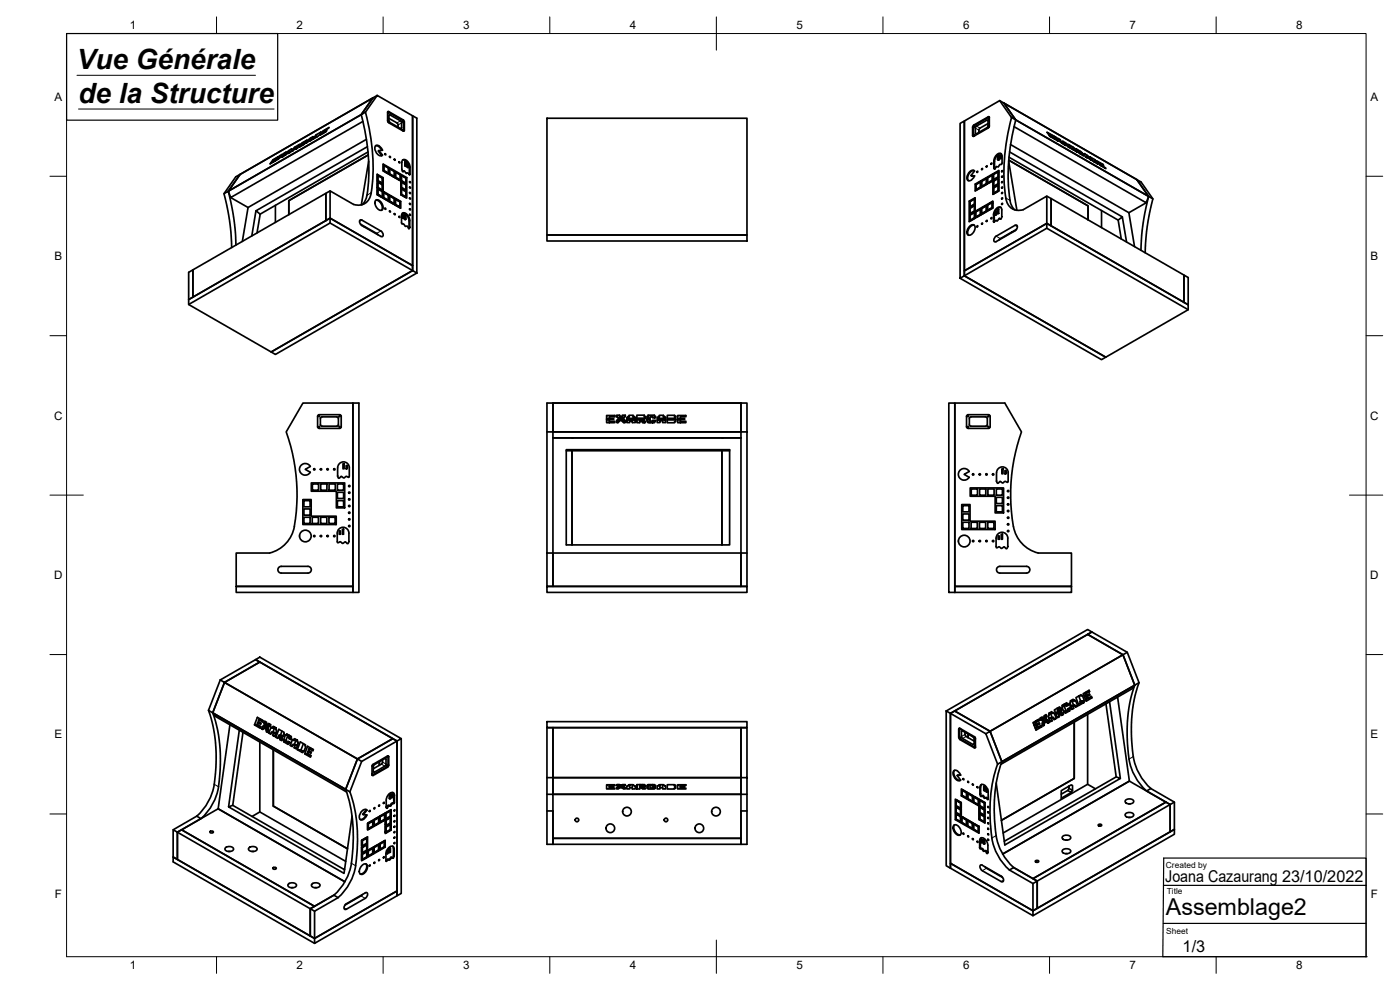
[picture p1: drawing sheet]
<svg xmlns="http://www.w3.org/2000/svg" width="420mm" height="297mm" viewBox="0 0 420 297" stroke-linecap="round" stroke-linejoin="round" font-family="sans-serif">
<defs><g id="words">
<g font-size="8.4">
<text x="23.1" y="20.8">Vue Générale</text>
<text x="23.6" y="30.9">de la Structure</text>
</g>
<text font-size="7" x="349.9" y="274.7">Assemblage2</text>
<g font-size="4.9">
<text x="349.7" y="264.6">Joana Cazaurang 23/10/2022</text>
<text x="354.9" y="285.6">1/3</text>
</g>
<g font-size="3.5">
<text x="39" y="8.8">1</text>
<text x="89" y="8.8">2</text>
<text x="139" y="8.8">3</text>
<text x="189" y="8.8">4</text>
<text x="239" y="8.8">5</text>
<text x="289" y="8.8">6</text>
<text x="339" y="8.8">7</text>
<text x="389" y="8.8">8</text>
<text x="16.3" y="30.2">A</text>
<text x="411.3" y="30.2">A</text>
<text x="16.3" y="78">B</text>
<text x="411.3" y="78">B</text>
<text x="16.2" y="125.9">C</text>
<text x="411.2" y="125.9">C</text>
<text x="16.2" y="173.7">D</text>
<text x="411.2" y="173.7">D</text>
<text x="16.3" y="221.6">E</text>
<text x="411.3" y="221.6">E</text>
<text x="16.4" y="269.4">F</text>
<text x="411.4" y="269.4">F</text>
<text x="39" y="290.8">1</text>
<text x="89" y="290.8">2</text>
<text x="139" y="290.8">3</text>
<text x="189" y="290.8">4</text>
<text x="239" y="290.8">5</text>
<text x="289" y="290.8">6</text>
<text x="339" y="290.8">7</text>
<text x="389" y="290.8">8</text>
</g>
<g font-size="2.5">
<text x="349.9" y="260.3">Created by</text>
<text x="350.2" y="268.3">Title</text>
<text x="350" y="280.1">Sheet</text>
</g>
</g></defs>
<!-- layer: Visible -->
<g fill="none" stroke="#000" stroke-width=".51">
<path d="M96.2 39.8l.3-.1a5.6 5.6 0 0 1-2.6 2.1l.9-1.3M96.3 39.9l.1-.3-1.6 .9 .4 .5M97 39.3l-.9 1.2 1.9-1.2-1.1 .8M97.2 39.4l1.5-1.1-1.7 1 .2 .2 .9-.6-1.3 1M108.9 36.4l-39.7 22.9-.7-1.9 39.9-23a59.3 59.3 0 0 1 1.7 24.2M109.7 33.7l3.5-5.1 10.6 6.1v45M109.7 33.7a57.2 57.2 0 0 1 1.5 25 3.8 3.8 0 0 1-5 2.6l-7.1-4v8.2l24.7 14.2M113.2 28.6l-1.3 .8-3.5 5 1.3-.7M116.3 36.2l.4 .6 4.5 2.6 .1-.3v-2.5M116.3 33.7l.4-.2 4.3 2.5 .3 .6M116.3 33.7v2.5M116.3 33.6l4.7 2.6 .1 .5v2.7"/>
<path d="M116.4 36.5l.1 .1M116.4 33.9l.1 .2zM116.7 35.5l2.4 1.4 .4 .6M117.1 36.8l3.1 1.7 .3-.2M117.1 34.5l3.1 1.8 .3 .6M117.1 34.5l-.4 .2v1.5l.4 .6M119.5 37.5v.6M120.5 36.9v1.5M120.7 38.9l.1 .2zM120.7 36.4l.1 .2zM164.1 35.5h60.1v35h-60.1zM288.1 37l1.3-.7v46.4l-1.3 .8z"/>
<path d="M291.9 38.1v2.6M292.5 38l-.1 .2zM294.1 38.5l-.3 .3v.9M296.2 36l.3 .2-.1 2-3.3 1.9h-.3l.1-2.1 3.3-1.9M296.5 37.1l-2.4 1.3M296.8 35.5l-.1 .2zM296.9 38l-.1 .2M296.9 35.2v2.6M296.9 35.1l-4.6 2.7-.2 .5v2.6M296.9 37.8l-.3 .6-4.3 2.5-.4-.2M296.9 35.2l-.3-.1-4.3 2.4-.4 .6M300 30.2l-10.6 6.1v45l24.8-14.3v-8.1l-7.1 4a3.9 3.9 0 0 1-5.3-3.5"/>
<path d="M300 30.2l1.3 .7 3.5 5.1-1.2-.8zM301.3 30.9l39.9 23 3.5 5-39.9-22.9zM303.6 35.2a59.7 59.7 0 0 0-1.7 24.2M304.3 38l39.7 22.8 .7-1.9-39.9-22.9a57 57 0 0 0-1.4 25.2l1.1 1.7M67.2 58.1l1.3-.7a67.6 67.6 0 0 1 2.3 16.1M68.5 57.4l3.6-5.1-1.3 .8-3.6 5a65.9 65.9 0 0 1 2.3 16.2M69.2 59.3l5.2 3M72.1 52.3l39.8-22.9-3.5 5-39.9 23zM81.9 47.9l-.9 1.3 2-1.3-1.1 .8M82.1 48.1l1.6-1.2-1.8 1 .2 .3M82.2 48.2l.8-.6-1.2 1M83.7 47.4l-.1 .3"/>
<path d="M83.8 47.3l-.1 .2M84 47.1l-.2 .2 .1 .1M84.1 46.7l-.2 .3 .2-.1M84.2 46.8l-.1 .4M84.5 46.9l-.2 .2 .4-.1M84.5 47l-1.3 .9 .3-.4M84.6 46.5l.1-.2-.6 .4 .2 .3h-.3l.1-.2M84.6 46.9l-.1 .2 .3-.1M84.7 46.5l.2 .4-.3-.4 .2-.1-.2 .2M84.8 46.4l-.1 .1 .3 .4M85 46.6l.2-.1-.3 .1 .2 .2M85.1 46.2l-.3 .2 .2 .1"/>
<path d="M85.1 46.7l.2-.2-.7 .6 .1-.2M85.3 46l-.1 .3M85.4 46.1l-.1-.1 .6-.4-1 1M86.2 45.7l-.2 .1 .2 .2M86.3 45.5l.1 .4M86.5 45.4l-.2 .1 .2 .3M86.7 45.2l-.2 .2 .4 .4-.2-.1-.5 .3-.9 .7 .7-.9M87.4 44.9l.1-.2-.8 .5 .4 .5M87.5 44.9l.2-.2-.3 .2 .1 .2M87.6 45l.2-.2-.7 .9-.6 .3 .2-.3M88.4 44.2l-.9 1.3 1.1-.9M88.5 44.6l-.1 .1h.3"/>
<path d="M88.6 44.6l-.1 .2 .4-.1M89.2 44.4l.1-.2-.3 .2 .2 .1M89.8 43.5l.1-.2-1.5 .9 .4 .4-.1 .2 .7-.6-.1 .2M89.9 43.6l.1-.2-1 1M90.4 43.2l-.7 .9 .3-.1M90.6 43l-.2 .2 .2 .2M90.9 43l-.2-.2v.4M91 43.3l-.6 .3 .1 .2M91.1 43.2v.2M91.2 43.3l-.1-.1 .6-.4-1.9 1.3 .2-.2M91.5 42.6l-.6 .3-.5 .7M91.9 42.3l.2-.3-1.4 .8"/>
<path d="M92 42.3l.2-.2-.8 .6 .1-.1M92.4 42.1l-.6 .9 1.4-1 .1 .1M92.6 42l-.2 .1 .2 .2M92.7 41.8l.1 .4M93 41.7l-.3 .1 .3 .3M93.1 41.5l-.1 .2 .3 .4M93.8 41.2l.2-.2-.9 .5 .4 .5M94 41.2l.1-.2-.3 .2 .2 .2M94 41.3l.2-.2-.6 .9-.7 .3 .3-.3M99.1 57.3l-1.3 .7v8.2l1.3-.7-42.5 24.4v1.5l24.8 14.2 42.4-24.4v-1.5M110 41.8l-35.6 20.5-1.7 10.1M110.1 58.5l-.5 1.7-.9 1.2"/>
<path d="M110.3 44l-33.5 19.3 1.3 .9-1 5.7M110.4 45.6l-32.3 18.6M110.5 46.5l-23.8 13.7v4.2M110.6 48.4l-2.2 13.1M112.7 43.7a1.86 1.86 0 0 1 1.8 1.4M113.2 52.5l1.6 .9M113.2 54.3l.2-.1 1.3 .8-.2 .1zM113.2 58.4l.2-.1 1.3 .7-.2 .2zM113.2 54.8l.2-.1v1.5l-.2 .2zM113.4 54.2v-1.5l-.2 .1v1.5M113.4 52.7l1.3 .7v1.6M113.4 58.3v-1.5l-.2 .1v1.5"/>
<path d="M113.4 56.8l1.3 .7v1.5M113.4 54.7l1.3 .8v1.5l-.2 .1-1.3-.7M113.4 56.2l1.3 .8M113.5 45.3l.2-.1 1.1 1.3-.2 .1zM113.7 45.2l1.1-.1-.8-1.1a.87 .87 0 0 0-1.2-.3 .87 .87 0 0 0-.3 1.2l.6 1.1a1.17 1.17 0 0 0 1.7 .5M114.6 46.6l-.1 .1M114.8 57.5l.2-.1 5.3 3-.2 .2zM115 59.4v-1.5l.2-.1 1.3 .7v1.6l-.2 .1-1.3-.8 .2-.1 1.3 .8M115 57.4v-4.1l-.2 .1v4.1M115 53.3l-1.8-1v6.1l7.1 4.1v-2.1M115 49.5l6.9 3.9 .2-.1M115 49.2l7.1 4.1v6.1l-1.8-1v-4.1l-5.3-3z"/>
<path d="M115 51.3l.2-.2 1.3 .8-.2 .1zM115.2 57.8v1.5M115.2 51.1v-1.5l-.2 .1v1.6M115.2 49.6l1.3 .8v1.5M115.5 46.1l.2 .4zM116.8 52.3l.2-.1 1.3 .7-.2 .2zM116.9 46.9l.2 .4zM117 58.8v1.5M117 52.2v-1.6l-.2 .2v1.5M117 50.6l1.3 .8v1.5M118.4 47.7l.2 .4zM118.6 53.3v-1.5l.2-.1 1.3 .7v1.5l-.2 .2-1.3-.8 .2-.1 1.3 .7"/>
<path d="M118.7 59.8l1.4 .8v1.5l-.3 .1-1.3-.7 .2-.2 1.4 .8M118.8 51.7v1.5M119.8 48.5l.2 .4zM120.3 54.3v-1.5l.2-.1 1.3 .7v1.6l-.2 .1-1.3-.8 .2-.1 1.3 .8M120.3 54.8l.2-.1v1.5l-.2 .2zM120.3 56.9l.2-.1v1.5l-.2 .1zM120.5 54.7l1.3 .8v1.5l-.2 .1-1.3-.7M120.5 56.8l1.3 .7v1.5l-.2 .2-1.3-.8M120.5 52.7v1.5M120.5 56.2l1.3 .8M120.5 58.3l1.3 .7M120.6 50.8h.1"/>
<path d="M120.6 48.7l.2 2.7 .1 .1 .4-.2 .6 .7 .5-.1 .5 .5 .2-.2-.2 .2M120.6 48.7a.75 .75 0 0 1 .4-.8 .75 .75 0 0 1 .8 .1l.8 .7a4.5 4.5 0 0 1 .5 3.5M120.9 48a2.22 2.22 0 0 1 1.9 2.3l.1 2M121.2 51.3l-.3 .2M121.5 49.8h.5zM121.7 49.6v-1.2l-.2 .1v1.3M121.7 48.4l.3 .2v1.2M121.9 53.4v5.9M122.2 52h-.2M122.2 50.2v-.9l.2-.1 .2 .2v.8h-.4h.4M122.4 49.2v.8M123 57.7l.2 .4z"/>
<path d="M123 56.1l.2 .4zM123 54.5l.2 .3zM123 59.4l.2 .3zM291.4 52.7l1.1-1.4a1.31 1.31 0 0 0-2 .9l-.3 .8a.87 .87 0 0 0 .3 1.2 .87 .87 0 0 0 1.2-.3l.8-1.1-1.1-.1 1 .2M292.4 51.2a2.14 2.14 0 0 0-1.7 3M292.4 59.7v1.5M292.5 40.5l-.1 .2zM292.7 59.6l-1.6 .9-.2-.1 1.8-1.1v4.1M292.7 55.2v2.1l5.3-3.1 .2 .1v3.9M292.9 55.4v1.8M292.9 56.9l1.3-.8 .2 .1-1.3 .8zM293.3 51.4l.1 .2-.2 .1z"/>
<path d="M294.2 54.6v1.5M294.4 56.2v-1.5l-.2-.1-1.3 .8v1.5M294.7 55.9l1.3-.8 .2 .1-1.3 .8zM294.7 50.6l.1 .2-.2 .1zM296 53.6v1.5M296.1 49.8l.1 .2-.2 .1zM296.2 55.2v-1.5l-.2-.1-1.3 .7v1.6M297.6 48.9l.1 .3-.3 .1zM297.8 52.6v1.5l.2 .1v-1.5l-.2-.1-1.4 .7v1.5M297.8 54.1l-1.4 .7 .3 .2 1.3-.8M298.3 50.3l.2 .2M298.5 50.5v.2"/>
<path d="M299.1 46.5a.9 .9 0 0 1 1.6 0v2.7l-.6 .1-.5 .8-.6-.1-.2 .3a.29 .29 0 0 1-.3 .5 .29 .29 0 0 1-.2-.5 4.5 4.5 0 0 1 .5-3.5zM299.4 47.9h.4zM299.5 51.5v1.6l.2 .1v-1.5l-.2-.2-1.3 .8v1.5M299.5 53.1l-1.3 .7 .2 .2 1.3-.8M299.5 55.7v1.5l.2 .1v-1.5l-.2-.1-1.3 .7v1.5l.2 .1 1.3-.7M299.5 53.6v1.5l.2 .2v-1.6l-.2-.1-1.3 .8v1.5l.2 .1 1.3-.7M299.5 57.2l-1.3 .7M299.5 55.1l-1.3 .8M299.6 46.6v1.2M299.7 51.4l-6.8 4-.2-.2 7-4v6.1l-1.7 1v-4.1M299.8 47.9v-1.2l-.2-.1-.2 .1v1.2M300.3 46.6v.8l.2 .1v-.8l-.2-.1-.2 .1v.8"/>
<path d="M300.3 47.4l-.2 .1h.4M300.5 46.1a2.22 2.22 0 0 0-2 2.3v2.1M300.7 56.1l.1 .2-.2 .2zM300.7 51.2l.1 .2-.2 .1zM300.7 54.5l.1 .2-.2 .1zM300.7 59.4l.1 .2-.2 .1zM300.7 52.8l.1 .3-.2 .1zM300.7 57.7l.1 .3-.2 .1zM302.7 48.3l2.5 14.8M302.7 48.1l23.8 13.7v4.2M302.8 47.2l32.8 18.8 1.2-.9 1.3 7.5M303 45.6l33.8 19.5"/>
<path d="M303.3 43.4l35.5 20.4M314.2 58.9l1.2 .7v8.2l-1.2-.8-24.8 14.3v1.4l42.5 24.5 24.7-14.3v-1.5M314.7 40.4l.2-.2 .2 .3M314.9 40.2l1.2 .7-.2-.1M314.9 40.7l.2-.2 .9 .5M315.1 40.9l.2-.2 .2 .3M315.3 40.7l.9 .5-.2-.1M315.4 41.1l1.3 .6M315.4 59.6l39.9 22.9v8.2l-39.9-22.9zM316 40.6l-1.8-.9 .9 1.2 1.7 1-.2-.1M316.8 41.3l.1-.1 .2 .2M316.9 41.2l-.6-.4 .8 .7 .1 .3-.1 .2"/>
<path d="M317 41.5h.3M317.1 41.8l-.2-.1 .6 .6-.1-.1M317.2 41.7l.1-.2 .2 .2-.4 .3M317.2 41.8l-.2-.2 .1 .3M317.5 42.1l.1 .2zM317.5 42.1l.3 .1-.2-.1M317.6 42l1.4 1.2-.3-.4-.1 .1M317.6 41.7l-.2-.1 .1 .1-.3 .4M317.8 42.2l.1-.2 .2 .3M318 42.1l.1-.2 .2 .3-.3-.1M318.1 42.4h.3M318.1 42l.1 .2-.3-.2"/>
<path d="M318.1 41.9l-.6-.4 .1 .2-.3 .5M318.3 42.6l.1-.2 .1 .2M318.4 42.7l.3 .1M318.9 42.7v-.3l.9 .4M318.9 42.6l-.2-.2 .7 1 .6 .3-.3-.3-.1 .1M319.1 42.6l-.3-.2 .1 .3M319.7 43.4l1.5 1-.7-.9-.2 .2M319.9 43.1l-.1-.3-.4 .6M320.2 43.2l-.3-.1-.3 .4M320.3 43.4l-.1-.2-.2 .3M320.5 43.5l-.2-.1-.2 .2M321.7 44.4l1.6 1.2-.3-.1"/>
<path d="M322.2 44.2l-1.6-.9 .9 1.3 .6 .3-.4-.5-.1 .2M322.3 44.4l-.1-.2-.3 .4M322.4 44.8l.3 .2-.2-.1M322.5 45l.3 .1M322.5 44.9l-.2 .1M322.6 44.6l-.3-.2-.2 .3M322.6 44.8l.1 .1M322.7 45.3h.2M322.7 44.9l-.1-.3-.3 .3M322.8 45.4h.3M323 45v-.3l1.3 .8M323.1 44.9l-.2-.2a5.2 5.2 0 0 0 2.3 2.1l-.2-.2"/>
<path d="M323.4 45.4l.2-.2 .5 .7M323.6 45.2l1.3 .8-.3-.1M324 46l.7 .3M324.2 45.6l.1-.1 .2 .1M324.4 45.7l.3 .1M324.5 46.4v-.3l.7 .4M325.1 46.6l.2 .1zM325.4 46.4v-.3l.8 .5M325.4 46.3l-.3-.1 .7 .9 .6 .3-.2-.3-.2 .1 .4-.4 .2 .1-.2 .3M325.5 46.3l-.2-.2v.3M326.2 47.1l1.4 1-.6-.9-.3 .2M326.4 46.8l-.2-.2-.4 .5"/>
<path d="M326.6 46.9l.1 .2M327 47.2l-.3-.1-.1 .2M328.2 48.5l.4-.6 .1 .2-.3 .5M328.6 48.7l.4-.5 .6 .9-.2-.1M328.6 47.9l-1.6-.9 1 1.3 1.5 .9-.2-.1M328.7 48.1l.3 .1M329.8 49.1l.2-.2 .2 .3M330 48.9l1.2 .7-.2-.3M330 49.4l.2-.2 .9 .5M330.2 49.6l.1-.2 .2 .3M330.3 49.4l1 .5-.3-.1M330.5 49.8l1.2 .5"/>
<path d="M330.9 49.4l-1.6-1.1 .8 1.3 1.8 1-.3-.2M344.7 58.9a66.3 66.3 0 0 0-2.3 16.2M346 59.7l-1.3-.8-3.5-5 1.3 .7 3.5 5.1a65.9 65.9 0 0 0-2.3 16.1M76.8 63.3l-1.2 7.5M82.7 61.6v5.1M99.1 66.9l24.7 14.3v-46.5l1.3 .8v46.4M108.2 67.3l5.3 3.1M109.5 68l-.1 .1M112.7 60.1a1.5 1.5 0 0 1 2 1.2 1.05 1.05 0 0 1 .3 1.1 1.05 1.05 0 0 1-.9 .7 2.28 2.28 0 0 1-1.4-3zM112.8 60.1a2.14 2.14 0 0 1 1.7 3M114.3 69.3l.6 .9-.1 .8-.5-.1-5.7-3.2-.6-.9v-.6l.6-.2 5.7 3.3M115.5 62.5l.2 .3z"/>
<path d="M116.8 60.4v-1.5l.2-.1 1.3 .7v1.6l-.2 .1-1.3-.8 .2-.1 1.3 .8M116.9 63.3l.2 .3zM118.4 64.1l.2 .3zM118.7 61.3v-1.5l-.2 .2v1.5M119.8 64.9l.2 .4zM120.1 60.6v1.8M120.5 64.7l.1 2.4 .5 .1 .5 .7 .6-.1 .5 .8 .3-.4-.3 .4M120.5 64.7a.75 .75 0 0 1 .4-.8 .75 .75 0 0 1 .8 .1l.8 .7 .5 1.4M120.7 64.5l.2-.1v.8l-.2 .2zM120.8 64a2.22 2.22 0 0 1 2 2.3v2M120.9 64.4l.3 .2v.8h-.5M120.9 65.2l.3 .2"/>
<path d="M121.4 65.8h.4zM121.6 65.6v-1.2l-.2 .1v1.3M121.6 64.4l.2 .1v1.3M123 62.6l.2 .4zM123 61l.2 .4zM123 64.3l.2 .3zM123 68.2h.1M123 66.2v2M123.8 79.7l-24.7-14.2v1.4l-42.5 24.5M164.1 70.5h60.1v1.8h-60.1zM290.9 60.4v6.1l7-4.1v-2l-5.2 3 .2 .1 5-2.9M291 67.9a.9 .9 0 0 1 1.6 0 2.27 2.27 0 0 1-1.9 2.7 1.51 1.51 0 0 1 0-2.3z"/>
<path d="M291.1 60.5v5.9M291.1 66.1l1.3-.8 .2 .2-1.3 .7zM291.1 62l1.3-.8 .2 .2-1.3 .7zM292.4 67.6a2.14 2.14 0 0 0-1.7 3M292.4 61.8v1.5l.2 .1v-1.5l-.2-.1-1.3 .7v1.6l.2 .1 1.3-.8M292.4 63.8v1.5M292.4 63.3l-1.3 .8M292.6 65.5v-1.6l-.2-.1-1.3 .8v1.5M292.6 61.4v-1.6l-.2-.1-1.3 .8v1.5M293.3 67.8l.1 .2-.2 .1zM294.2 62.8v1.5l.2 .1v-1.5l-.2-.1-1.3 .7v1.6M294.2 64.3l-1.3 .8 .2 .1 1.3-.8"/>
<path d="M294.7 66.9l.1 .3-.2 .1zM296 61.8v1.5l.2 .1v-1.5l-.2-.1-1.4 .7v1.6M296 63.3l-1.4 .8 .3 .1 1.3-.8M296.1 66.1l.1 .2-.2 .2zM297.6 65.3l.1 .2-.3 .1zM297.7 60.8l.2 .1v1.5l-.2-.1zM297.7 62.3l-1.3 .7 .2 .2 1.3-.8M297.7 60.8l-1.3 .7v1.5M298.2 66.4l.2 .2M298.9 63.5v.8l.2 .1v-.8l-.2-.1-.3 .1v.8h.5M298.9 64.3l-.3 .1M299 70.8l-.7 .9 .2 .8h.5l5.6-3.3 .5-.5 .2-1-.7-.1-5.6 3.3"/>
<path d="M299.1 66.2l.1 .1M299.3 64h.4zM299.5 62.7v1.2M299.7 64v-1.2l-.2-.1-.2 .1v1.2M300 65.5l.3 .3M300.4 62.2a2.22 2.22 0 0 0-2 2.3v2.1M300.7 65l-.3 .7-.5-.2-.6 .8-.5-.1-.5 .5-.1-.3M300.7 65l-.1-2a.75 .75 0 0 0-.3-.8 .75 .75 0 0 0-.9 .1l-.7 .7a4.5 4.5 0 0 0-.5 3.4M300.7 65h.1M300.7 61l.1 .2-.2 .2zM303.7 69.6l.1 .1M305.1 68.8l-5.3 3.2"/>
<path d="M314.2 68.5l42.4 24.4M330.6 63.2v5.1M335.6 66l.9 5.7M338.8 63.8l1.7 10.2M344 60.8l-5.2 3M56.6 81.7l1.3-.7v8.2l-1.3 .7zM57.9 81l39.9-23v8.2l-39.9 23zM288.1 83.5l42.5 24.4 1.3-.7-42.5-24.5 24.8-14.2v-1.5l42.4 24.4M355.3 82.5l1.3 .8v8.1l-1.3-.7zM81.4 105.6l42.4-24.4 1.3 .7-42.4 24.4zM90.4 139.6a1.75 1.75 0 0 1 2.7 .3l-1.5 .9 1.5 .9a1.75 1.75 0 0 1-2.5 .5 1.75 1.75 0 0 1-.2-2.6zM95.3 128l.5 .5h6.1"/>
<path d="M96.2 125.3l.5-.2h4.6l.3 .5-.1 2-.5 .3-4.6-.1-.2-.4zM101.9 124.4l-6.3 .1-.3 .4v3.1M101.9 124.4l.5 .5v3.1M102.4 128l-.5 .5M102.9 139.2h.4v1.5h-.4zM103.9 139.7h.3v1h-.3zM105.9 120.9h1.8v56.8h-1.8zM164.1 129.6h1.8v36.3M165.9 120.9h56.5v8.7h-56.5zM165.9 131.4h56.5M169.9 134.9h49.1v28.6h-49.1zM169.9 135.2h49.1"/>
<path d="M171.7 135.2v28.3M182.1 125.9h.8v-.4h1.3v.4h-1.3v.5M182.1 125.6h.8M182.9 125.5v-.5h1.6v-.3h-2.4v2.1h2.4v-.4h-1.6v.4M185.4 126.1h-.3v.7h.5v-.3l.6-.3v-.3l.2 .3h.4v.3h.3v.3h.6v-.7h-.4v.7M185.4 126.7h.2M185.7 125.8h-.3v1M185.7 125.9h.5M185.7 125.5h.2M185.9 124.9v-.3h-.8v.5l.6 .3v1.1M186.3 125.2v-.3h-.4v.9h.4M186.4 125.2l-.1 .7"/>
<path d="M186.4 125.9h.5M186.8 124.9h-.4v1.2M186.8 125.5h.1M186.9 125.8v-.4l.8-.3v-.5h-.9v1.2h-.4M187.1 126.7h.2M187.3 126.1v-.3h-.4v.7M188.4 125.2h-.3v1.6h.9v-.6h.8v.6h.9v-1.6h-.3v.9h.3M188.8 125h-.4v1.1h-.3M188.8 125.5h1.2M190 125v-.4h-1.2v1.3h-.4h2M190.4 125.2v-.2h-.4v.9M191.1 125.9h.9"/>
<path d="M191.1 125.5h2.3M192.1 125.9h.9M193.4 126.4v-.3h-.4v.7M193.4 125v-.4h-2.3v2.2h.9v-.9l.1 .3h.3v.3h.4v.3h.9v-.4h-.3v.4M193.4 125.6v-.6h.3v.6h-.3v.3h-.4v.2M194.2 125.9h.9M194.5 124.9h-.3v1.6h.3v.3h1.9v-.3h.3v-.4h-.8v.7M194.5 125.5h.6M195.9 126.4h-.8v.4M196.4 124.9v-.3h-1.9v1.2h-.3M196.4 125.4v-.5h.4v.5h-.9v-.3h-.8v1.3M197.5 125.2h-.3v1.6h.9v-.6h.8v.6h.9v-1.6h-.3v.9h.3"/>
<path d="M197.9 125h-.4v1.1h-.3M197.9 125.5h1.2M199.1 125v-.4h-1.2v1.3h-.4h2M199.5 125.2v-.2h-.4v.9M200.3 125.9h2.5M200.3 125.5h2.2M202.5 124.9h.3v1.6h-.3v.3h-2.2v-2.2h2.2v1.2h.3M203.4 125.9h.8v-.4h1.3v.4h-1.3v.5M203.4 125.6h.8M204.2 125.5v-.5h1.6v-.3h-2.4v2.1h2.4v-.4h-1.6v.4M216.7 135.2v28.3M224.2 129.6h-1.8v-8.7h1.8v55h-1.8v-10"/>
<path d="M284.8 120.9h1.8v56.8h-1.8zM290.1 128l.5 .5h6.1l.5-.5M290.1 128v-3.1l.2-.4 6.4-.1 .5 .5v3.1M291 125.3l.4-.2h4.7l.2 .5-.1 2-.4 .3-4.6-.1-.3-.4zM88.4 157.9a10 10 0 0 1-7.5 8h-10v10h35v-55h-15l-5 8.7a56 56 0 0 1 2.4 28.3M90.9 149.9h2.5v5h7.5v2.5h-10zM91.2 150.2h1.9v1.9h-1.9zM91.2 155.2h1.9v1.9h-1.9zM91.2 152.7h1.9v1.9h-1.9zM93.4 144.9h10v7.5h-2.5v-5h-7.5zM93.7 155.2h1.9v1.9h-1.9zM93.7 145.2h1.9v1.9h-1.9z"/>
<path d="M96.2 155.2h1.9v1.9h-1.9zM96.2 145.2h1.9v1.9h-1.9zM98.7 155.2h1.9v1.9h-1.9zM98.8 145.2h1.8v1.9h-1.8zM101.3 145.2h1.8v1.9h-1.8zM101.3 147.7h1.8v1.9h-1.8zM101.3 150.2h1.8v1.9h-1.8zM101.3 142.8h.1M101.3 140.3l.1 2.8a.43 .43 0 0 0 .4 .4 .43 .43 0 0 0 .5-.5l.2-.1 .7 .5 .7-.5 .9 .2v-2.8M101.3 140.3a1.75 1.75 0 0 1 1.8-1.7 1.75 1.75 0 0 1 1.7 1.7M101.7 158.7a1.75 1.75 0 0 1 1.9-.4 1.75 1.75 0 0 1 1.1 1.7v2.6a.4 .4 0 0 1-.4 .5 .4 .4 0 0 1-.4-.3l-.3-.2-.9 .4-.6-.5-.6 .3-.2-.1-.1-2.7zM101.8 159.3h.4v1h-.4z"/>
<path d="M102.8 158.8h.3v1.5h-.3zM288.1 141.1a1.75 1.75 0 0 1 2.8 .3l-1.6 .9 1.6 .9a1.75 1.75 0 0 1-2.6 .5 1.75 1.75 0 0 1-.2-2.6zM288.6 151.4h2.5v5h7.5v2.5h-10zM288.9 156.7h1.9v1.9h-1.9zM288.9 151.7h1.9v1.9h-1.9zM288.9 154.2h1.9v1.9h-1.9zM291.2 146.4h10v7.5h-2.5v-5h-7.5zM291.4 156.7h1.9v1.9h-1.9zM291.5 146.7h1.8v1.9h-1.8zM293.9 156.7h1.9v1.9h-1.9zM294 146.7h1.8v1.9h-1.8zM296.4 156.7h1.9v1.9h-1.9z"/>
<path d="M296.5 146.7h1.8v1.9h-1.8zM299 146.7h1.8v1.9h-1.8zM299 151.7h1.8v1.9h-1.8zM299 149.2h1.8v1.9h-1.8zM299.1 144.3h.1M299.1 141.8v2.7a.43 .43 0 0 0 .4 .5 .43 .43 0 0 0 .5-.4h.4a.67 .67 0 0 0 .7 .3 .67 .67 0 0 0 .5-.5l.7 .3 .2-.1 .1-2.8M299.1 141.8a1.75 1.75 0 0 1 1.7-1.7 1.75 1.75 0 0 1 1.8 1.7M300.7 140.7h.3v1.5h-.3zM301.6 141.2h.4v1h-.4zM304.1 157.9a55.9 55.9 0 0 1 2.5-28.3l-5-8.7h-15v55h35v-10h-10M304.1 157.9a10 10 0 0 0 7.5 8M70.9 175.9h35v1.8h-35z"/>
<path d="M83.7 170.2l.7-.3h8a1.01 1.01 0 0 1 1 1 1.01 1.01 0 0 1-1 1h-8a1.01 1.01 0 0 1-.9-.6 1.01 1.01 0 0 1 .2-1.1zM104.7 162.5h.1M164.1 175.9h60.1v1.8h-60.1zM164.1 165.9h1.8v10h-1.8v-55h1.8v8.7h56.5v36.3h1.8M165.9 165.9h56.5v10h-56.5zM286.6 175.9h35v1.8h-35zM299 161.5a1.75 1.75 0 0 1 1.7-1.8 1.75 1.75 0 0 1 1.8 1.8l-.1 2.7a.44 .44 0 0 1-.5 .4 .44 .44 0 0 1-.4-.4l-.2-.1-.7 .4-.8-.5-.8 .3-.1-2.8M299.4 170.2l.7-.3h8a1.01 1.01 0 0 1 1 1 1.01 1.01 0 0 1-1 1h-8a1.01 1.01 0 0 1-1-.6 1.01 1.01 0 0 1 .3-1.1zM299.6 160.8h.3v1h-.3zM300.5 160.3h.3v1.5h-.3zM302.5 164h.1M76.7 197.9l1.3-.7 42.4 24.4-1.3 .7z"/>
<path d="M337 196.5l3.6 9.1-39.9 22.9-3.6-9.1M337 196.5l3.6 9.1 1.2-.8M337 196.5l-39.9 22.9M338.3 195.7l-1.3 .8-10.6-6.2 1.3-.7 10.6 6.1 3.5 9.1a44.7 44.7 0 0 0-.9 25.1 16.5 16.5 0 0 0 4.5 6.7M62.6 213.1l1.2 .8a45.2 45.2 0 0 1 1.1 25 16.5 16.5 0 0 1-4.6 6.7M66.1 204l-3.5 9.1a45 45 0 0 1 1 25.1 16.5 16.5 0 0 1-4.6 6.7M66.1 204l1.3 .8-3.6 9.1M66.1 204l10.6-6.1 1.3 .7-10.6 6.2M67.4 204.8l-3.6 9.1 39.9 22.9 3.6-9.1M67.4 204.8l10.6-6.2 39.9 23-10.6 6.1zM67.4 204.8l39.9 22.9M69 217.5l-3.5 25.2-11 6.3 39.9 22.9"/>
<path d="M71.8 219.1l-3.2 23M72.9 219.7l-3.1 21.9M77.5 217.6h.1M77.7 215.9l1.1 .7 .2-.4-1.8-1-.8 2.3 1.1 .1 .8 .5M77.8 216.7l-.1 .2M78.2 215.8l-.1 .2M78.2 216.9l-.9-.1-.2 .6 1.2 .6-.2 .5-1.7-1M78.7 216.1l-1-.2-.2 .6 .9 .5-.2 .4-.9-.6M79 218.1l-.2-.1-.3 .7h.4M79.2 216.9l.7 .2M79.2 218.6h-.2l-.2 .3-.3-.2M79.3 217.3l.7 .2"/>
<path d="M79.4 217.9l-.3-.2-.1 .4 1.1 .1 .1-.2M79.4 217l-.1 .3 .8 .1M79.5 217.5l-.1 .4 1 .1M79.6 218.4h-.3l-.1 .3-.2-.1M79.7 218.6l.7 .2M79.7 218.2h.6h-.6l-.1 .3-.3-.1M79.8 218.2l-.1 .4h.8M79.8 219l.7 .2M79.9 218.2h-.1M79.9 217l-.7-.1 .2-.5 .6 .3-.1 .4 .2 .1v.4M79.9 218.7l-.1 .3 .8 .1M80.1 219.2l-.2 .3 .5 .1"/>
<path d="M80.5 217.4l-.3-.1-.1 .3 1 .1M80.6 217.6l-.1 .4M80.7 218h-.3l-.2 .4 .4 .6-.3 .8-.4-.3M80.8 217.8l-.1 .3-.3-.1M81.2 217.5l-.7-.1 .1-.3 .6 .3-.2 .5-.2-.1h.3M81.5 219.7l.6 .3 .7 .1M81.5 218.4l-.2-.1-.6 1.6 .7 .1M81.9 218.3l-.3-.1-.1 .2 1.1 .1 .1-.1M82.1 220l-.3 .6M82.4 218.5l-.5 1.2M82.8 218.4l-.9-.1 .1-.4 .9 .5-.2 .4 .4 .5-.6 1.7-.7-.4 .8 .1M82.9 219.9l-1.4-.2-.2 .6-.6-.4"/>
<path d="M84.6 219.4l-.4 1.2M164.1 216.5h60.1v1.8h-60.1zM165.9 218.3h56.5v15h-56.5zM284 213.3l42.4-24.4 1.3 .7-42.5 24.4zM284 213.3v46.5l1.2 .7M286.5 213.3l39.9-23 10.6 6.2-39.9 22.9zM288 218.5l-.1 2.7 .4 .6M288.2 218.7l.2 .2zM288.5 219.5l.4-.2 3.3 1.9 .1 2.1-.3 .1-3.3-2-.2-1.9M289.6 219.7v.9l.4 .4M297.1 219.4l-10.6-6.1-1.3 .7v46.5M310.1 216.9h.7l.2 .5"/>
<path d="M310.4 217.8l.7-.1 .2 .6M310.8 217.4l-.4 .2M310.9 216.3l1-.1-.1-.4-1.8 1 .9 2.3 1.8-1.1-1.1 .1M311.1 217.3l.9-.1-.9 .5M311.6 218.2l-.9 .4M311.9 216.2l-1.1 .7M312 217.2l-.1-.4-.9 .6h-.7M312.2 215.6l.9-.2 .1 .3M312.5 215.9l.2 .3 .2-.2-.3 .1M312.7 218l-.2-.4-1.2 .7h-.7M312.7 215.7l.1 .3M312.8 217.2l.7-.1-.3 .2"/>
<path d="M312.8 217.3h.4l.2 .3M312.9 216.8l.7-.1-.2 .1M312.9 215.5l-.1-.4-.7 .4 .2 .5 .2-.1h-.2M312.9 216l.2 .5-.3 .6 .3 .7 .3-.2h-.4M312.9 216.9l.5-.1 .1 .3M312.9 216.1l1.3-.3 .1 .4M313.2 216.1v.1l1.4-.2 .3 .8M313.2 215.5l.8-.1-.2 .1M313.3 215.6l.5-.1 .2 .5M313.4 215l.8-.1-.7 .2M313.5 216.4h-.4h.4l.1 .3M313.5 216.2l.2 .4 .3-.1h-.4"/>
<path d="M313.9 215.1l.1 .3M314 216.5l.1 .3 .2-.2-.3 .1M314.2 214.9l-.2-.5-.7 .4 .2 .4-.3 .1 .1 .3-1 .2M314.3 216.6l.2 .4 .4-.2h-.5M314.8 215.5l1.3-.2-.5 .3M314.9 214l1.1-.3 .1 .3M314.9 215.7l.7-.1 .2 .6M315 214v.1l1.4-.2 .6 1.6M315.3 214.1l.5 1.2M315.8 213.9l-.2-.4-.8 .5 .1 .4-.3 .5 .6 1.7 .6-.4-.7 .1M316.1 215.3l.3 .6 .6-.4-.7 .1M316.9 214.1h.7l.3 .9-.7 .1"/>
<path d="M317.1 212.6l1.3-.2 .2 .6M317.2 213.7l.1 .3 1.3-.3 .1 .3M317.3 213.3l.1 .3 1.1-.1-.2 .2M317.3 212.6l.2 .5 1.1-.1-1.1 .1M317.4 213.6l-.2 .1h1.1l.1 .2M317.5 213.1h1.1l-.2 .1M317.5 213.2l-.2 .1 1.1-.1 .1 .3M317.6 214.1h-.8M317.6 214h.1M317.6 214l.2 .3 .2-.1h-.3M317.7 214.1l1.3-.2 .1 .4M317.9 214.1v.1"/>
<path d="M318 214.2l.1 .3 .3-.2-.3 .1M318.2 212.5l-.2-.4-1.6 .9 1 2.4 .5-.4M318.4 214.3l.2 .4 .5-.4-.6 .1M318.9 211.7l1.1-.1-.6 .3M318.9 211.7h-.1M318.9 212l.5-.1 .6 1.4 1.1-.1-1.4 .8-.1-.4M319.4 211.3l1.1-.2 .2 .4M319.5 211.3l.1 .3M320 211.6l.7-.1-.6 .4zM320 213.3l-.6 .3M320.3 211.2l-.2-.4-1.3 .8 .1 .4-.2 .1 .6 1.7 .3-.2-.3 .1M320.4 212.8l.8-.1-.3 .2"/>
<path d="M320.5 212.9h.4l.2 .3M321.2 212.7l-.2-.3-1.1 .9h-.7M321.2 211.8l1.4-.2-.6 .3M321.3 210.3l1.2-.3 .1 .3M321.3 211.9h.7l.2 .6M321.4 210.3l.1 .1 1.3-.2 .6 1.6M321.7 210.4l.5 1.2M322.2 210.2l-.1-.4-.9 .5 .1 .4-.3 .5 .6 1.7 .6-.4-.7 .1M322.4 216.7v16.9l-21.9 12.5M322.6 211.6l.2 .6 .6-.4-.7 .1M324.3 210.9l-.7 .3M324.3 210.3l-.2 .2 1.1-.1 .2 .4"/>
<path d="M324.6 208.8l.2-.2 .6 1.6M325.2 208.2h.6l.2 .5M325.2 210.4l.2-.2-1.1 .1-.5-1.5h.8l-.2-.4-1.5 .9 .9 2.4 1.6-.9-1.1 .1-.2-.4M325.5 209.1h.7l.2 .5M325.8 208.7l-.4 .3M326 207.6l1-.1-1.2 .7M326.2 208.6l.9-.1-.9 .6M326.4 214.3v21l2.4 1.4M327 207.5l-.1-.4-1.8 1 .9 2.3 1.7-1-1.1 .1-.8 .4M327.1 208.5l-.2-.3-.9 .5-.6 .1M327.7 209.4l-.1-.5-1.2 .7-.7 .1M331.9 211.2l3.1 21.9 1.2 .5-34.6 19.9-2.6-18.5"/>
<path d="M333 210.6l3.2 23M335.4 209.2l3.5 25.2-38 21.9 38-21.9 11 6.3M340.6 205.6a46 46 0 0 0-1.8 22.2M78 222.6v21l-2.4 1.4M82 225v16.9l22.3 12.8-22.3-12.8zM83.7 220.9l.7 .2M83.8 220.6l1.1 .2M83.8 221.4l.8 .2M83.8 220.6l-.1 .3 1 .3 .1-.4 .3 .1M83.9 221.1l-.1 .3 .8 .1M84.1 221.5l-.1 .4 .7 .1M84.8 221h-.3l-.1 .2 .4 .6-.2 .4-.6-.3"/>
<path d="M84.8 220.8l.3 .1 .3-.6-.3-.2 .2-.4-1.6-.9-.9 2.4 .7 .1M84.9 220.7l-1.1-.1-.4 .9-.6-.3M85.1 222.1l.7 .1M85.2 222.6l1.3 .8 .1-.4h.3M85.3 222.2l-.1 .4 1.1 .1 .5 .3M85.9 220.6l-.2-.2-.6 1.7h.7M86.3 221l1 .3M86.8 220.6l-.2 .4M86.8 221.3l-.1 .3 .8 .1M86.9 220.6h-1l.2-.4 1.3 .8v1l-.7-.4M86.9 222.7l-.6-.1 .1-.2 .6 .3-.1 .4-.3-.1M87.4 221.1l-1.1-.1-.6 1.3 .6 .4"/>
<path d="M87.9 223.4l.6 .3 .8 .1M88 222.1l-.3-.1-.6 1.7h.7M88.3 222l-.2-.1-.1 .2 1.1 .1v-.1M88.5 223.7l-.2 .6 .7 .1M88.8 222.2l-.5 1.2M89.2 222.1l-.9-.1 .1-.4 .9 .5-.1 .4 .3 .5-.6 1.7-.6-.4M89.2 224.9l1.6 .9 .1-.4 .3 .1M89.3 223.6l-1.4-.2-.2 .6-.6-.3M90.9 225.4l.3 .2 .6-1.6-.2-.2 .1-.3-1.6-.9-.9 2.3 1.1 .1 .7 .4M91.1 223.1l-.8 1.9M92.5 226.3h.1M92.7 224.6l1.2 .7 .1-.4-1.7-1-.9 2.3 1.1 .1 .8 .4"/>
<path d="M92.9 225.3l-.1 .3M93.2 224.4v.3M93.3 225.6l-.9-.1-.2 .5 1.1 .7-.1 .5-1.8-1M93.7 224.7l-1-.1-.2 .5 1 .6-.2 .3-.9-.5M104 237.6l-39.4-22.7-.8-1 39.9 22.9a45.4 45.4 0 0 1 1 25.1 16.5 16.5 0 0 1-4.5 6.7M105 237.6a45.6 45.6 0 0 1 1.7 22.1M107.3 227.7l-3.6 9.1 1.3 .8 3.5-9.1 10.6-6.2v45l-24.7 14.3v-8.2l7.1-4.1-1.3-.7-7.1 4.1 1.3 .7M111.8 232l-.1 .2zM111.8 229.5l-.1 .2M112 229.3l4.3-2.5 .3 .1 .1 2.7-.2 .4-4.7 2.7-.1-.2v-2.6M112 229.3l-.3 .6M112 230v1.5"/>
<path d="M112.1 230l.3-.6 3.1-1.8h.3l-.1 2.1-3.3 2-.3-.2M113.8 228.5v1.1M114.4 229.3l-2.4 1.4M114.8 228v.6M114.8 228.6l-.3 .7M116.1 230.1l-4.4 2.5M116.1 229.6v.2zM116.1 227v.2zM116.4 226.8l.1 2.7-.4 .6M116.8 238.3h.5l-.3 .2M117.3 238.3v1.3l-.3 .1-.2-.1v-1.3l.2 .2v1.2M117.5 238.4l.5-.1z"/>
<path d="M117.7 238.5v.8M117.9 237.8l.3 .7v2.1M118 238.3v.8l-.3 .2-.2-.1v-.8M120.4 221.6v46.5l-1.3 .7v-46.5l-1.2-.7-10.6 6.1 1.2 .8M164.1 233.3v20h1.8v-10h-1.8M164.1 233.3h1.8v5h56.5v5h1.8M164.1 233.3v-15h1.8v15M165.9 233.3v5h56.5v-5M165.9 233.3h56.5M182.9 235.7h1.6v-.2h-2.4v1.2h2.4v-.2h-1.6v-.5M182.9 235.5v.5h1.3v.2h-1.3M185.4 235.4v.3h-.3v-.3h.8l.4 .4 .5-.2v-.2h.9v.3h-.4v-.3"/>
<path d="M185.7 235.4v.5l-.3-.2M185.7 235.9v.2l-.6 .2v.4h.5v-.6M185.9 235.4v1.1h-.3M186.2 235.6v.8h-.3M186.4 235.8l-.2 .4M186.8 235.6v.8h-.4v-.2M186.9 235.4v.7l.8 .2v.4h-.6v-.2M187.1 236.1v.4h-.3v-.1M187.3 235.7v.2h-.4M189 235.4v1.3h-.9v-.9l.7-.1v-.3h1.2v.3l.7 .1v.9h-.9v-.3M189.8 235.4v1h-.8M191.1 235.4v1.3v-1.3h2.3v.3h.3l-.1 .3"/>
<path d="M192 235.4v1.3h-.9M192.1 235.4l-.1 .8M192.4 235.4v1l-.3-.2M192.8 235.4v1.1h-.4v-.1M193 235.4v.9l.7 .2v.2h-.9v-.2M193.4 235.4v.8h-.4M193.6 235.7v.3h-.2M194.5 235.6v.9h-.3v-.9h.3v-.2h1.9v.2h.4v.3h-.9v-.2M195.1 235.4v1.1l1.6-.2v.2h-.3M195.9 235.4v.3h-.8M196.4 236.3v.4h-1.9v-.2M198.1 235.4v1.3h-.9v-.9l.7-.1v-.3h1.2v.3l.7 .1v.9h-.9v-.3"/>
<path d="M198.9 235.4v1h-.8M200.3 235.4h2.2v1.3h-2.2zM202.5 235.6h.3v.9h-.3M204.2 235.7h1.6v-.2h-2.4v1.2h2.4v-.2h-1.6v-.5M204.2 235.5v.5h1.3v.2h-1.3M222.4 233.3v5h1.8M224.2 233.3h-1.8v-15h1.8v35h-1.8v-10v8.2h-56.5v-13.2h-1.8M286.5 231.1a2.14 2.14 0 0 0 1.7 3M286.9 239.9v5.9l-.2 .1v-6.1l1.8 1v4.1l5.3 3.1v2l-7.1-4.1M288.1 221.9l4.3 2.5M288.1 221.9l-.4-.6v-2.6l.2-.2 4.7 2.7 .2 .4-.1 2.6-.3 .2M288.2 221.3l.2 .2z"/>
<path d="M288.2 232.5l-1 .2 1.1 1.3M288.3 221.8l4.4 2.5M288.3 232.6l-1.1 .1M288.3 232.6l-.7-1.1a.87 .87 0 0 0-1.2-.3 .87 .87 0 0 0-.3 1.2l.5 1.2a1.17 1.17 0 0 0 1.7 .4M288.7 236.9v1.8l-.2 .1v-2.1l7.1 4.1v6.1l-1.8-1M288.7 238.7l5.3 3-.2 .1-5.3-3M288.7 237.1l1.3 .8 .3-.1-1.4-.8-.2 .1v1.6l1.3 .7 .3-.1v-1.5M289 233.6l.2 .4zM289.9 221l2.5 1.4M290 237.9v1.5M290.5 234.4l.2 .4zM290.5 238.2l1.3 .7 .2-.1-1.3-.8-.2 .2v1.5l1.3 .7 .2-.1v-1.5"/>
<path d="M290.6 220.2v1.1M291.8 238.9v1.5M291.9 235.2l.2 .4zM292.3 239.2l.2-.2 1.3 .8-.2 .1zM292.3 239.2v1.5l1.3 .8M292.6 223.7l.1 .2zM292.6 221.2l.1 .2M293.3 236l.2 .4zM293.8 239.8v1.5l-.2 .2v-1.6M294.1 236.2v2.1M294.1 236.2a.75 .75 0 0 1 .4-.8 .75 .75 0 0 1 .8 .1l.8 .7 .5 1.4M294.3 238.2l-.2 .1"/>
<path d="M294.3 238.2l.4 .7M294.6 235.4l-.2 .4-.1 2.4M294.7 238.8l.4-.1 .6 .7M295.2 235.9l.5 .1-.5-.1v1.3l.3 .1 .2-.1v-1.2M295.5 236.1v1.2M295.7 239.4l.4-.1 .5 .5M295.9 220.2l-10.7-6.2v45l24.8 14.3v-8.2l-7.1-4.1M295.9 220.2l1.2-.8 3.6 9.1-1.3 .8M295.9 220.2l3.5 9.1M295.9 236.7h.5zM295.9 236.7v.8l.2 .2M296.4 236.7v.9l-.3 .1v-.8"/>
<path d="M296.6 237.7l-.1 2.3-.6-.6-.5 .1-.5-.7-.6 .2-.2-.7M299.4 229.3a45.6 45.6 0 0 0-1.7 22.1M300.4 229.3l39.4-22.7 .8-1-39.9 22.9a45 45 0 0 0-1 25.1 16.6 16.6 0 0 0 4.5 6.7l5.8 3.3 39.9-22.9M320.4 237.2l-1.9 1.1M320.8 235.9v.6l1.1 .7v-1.5l-.4-.2-3 1.7v2.3l3-1.7M320.8 236.5l-.4 .7 1.1 .6 .4-.6M326.4 235.3l-25.3 14.6M335 233.1l-33.6 19.3M338.8 227.7a16.3 16.3 0 0 0 5.3 9.6M345.4 236.6l7 4.1v8.1l-1.2 .8v-8.2l-39.9 23-7.1-4.1-1.3 .7M345.4 236.6l-1.3 .7 7.1 4.1 1.2-.7M53.2 249.7l1.3-.7 39.9 22.9-1.3 .8v8.1l-39.9-22.9z"/>
<path d="M59 244.9l-7 4.1v8.1l1.2 .8v-8.2l-1.2-.7M59 244.9l1.3 .7-7.1 4.1 39.9 23v8.1l1.3 .8M63 249.6l.6-.3 .4 .4-.6 .2zM65.5 242.7l38 21.8M67.6 254.5a1.6 1.6 0 0 1 2.5 .2 1.5 1.5 0 0 1-2.6 0zM68.6 255.5h.4M74.7 254.5a1.6 1.6 0 0 1 2.5 .2 1.5 1.5 0 0 1-2.6 0zM75.6 255.5h.5M78 243.6l25.8 14.9M105.7 244.9l-2.4 17.2-34.7-20 1.2-.5 33.6 19.3M106.7 259.7a16.3 16.3 0 0 1-5.2 9.6M108.5 252.1l1.4-.7 .2 .1-1.3 .8"/>
<path d="M108.5 256.2l1.4-.7 .2 .1-1.3 .7M108.5 254.2l.3 .1v1.5l-.3-.1zM108.5 254.2l1.4-.8 .2 .1-1.3 .8M108.7 259.6a.9 .9 0 0 1 1.5 0 2.27 2.27 0 0 1-1.9 2.7 1.51 1.51 0 0 1 0-2.3zM108.7 243.2a.9 .9 0 0 1 1.4-.1l-.2-.1-1.1 1.3 1.3 .2-.7 1.1a.87 .87 0 0 1-1.2 .3 .87 .87 0 0 1-.3-1.2zM109.8 242.9l.1 .1M109.8 259.2a2.14 2.14 0 0 1-1.7 3M109.9 244.5a1.86 1.86 0 0 1-1.8 1.4M110.1 253l-1.3 .8-.3-.2v-1.5l.3 .2v1.5M110.1 255.6v1.5l-1.3 .8-.3-.1v-1.6l.3 .1v1.6M110.1 253.5v1.6l-1.3 .7M110.1 251.2v3.9l.2 .1 5.3-3.1v2.1"/>
<path d="M110.1 243.1l-1 1.3M110.3 255.2l1.3-.7 .2 .1-1.3 .7zM110.3 248.8l5.1-2.9 .2 .1-5.3 3.1v-2.1l7.1-4.1v6.2M110.3 247l1.4-.7 .2 .1-1.3 .7M110.5 255.3v1.5M111 243.2l.1 .2-.2 .1zM111 259.5l.1 .2-.2 .2zM111.8 254.6v1.5l-1.3 .7-.2-.1v-5.6l-1.8 1v6.2l7.1-4.1-.2-.1-6.9 3.9M111.9 246.4v1.5l-1.3 .8-.3-.2v-1.5l.3 .1v1.6M112.1 254.2l1.3-.8 .2 .1-1.3 .8zM112.1 246l1.3-.8 .2 .2-1.3 .7M112.3 254.3v1.5"/>
<path d="M112.4 258.7l.1 .2-.2 .1zM112.4 242.3l.1 .3-.2 .1zM113.6 253.5v1.6l-1.3 .7-.2-.1v-1.5M113.6 245.4v1.5l-1.3 .7-.2-.1v-1.5l.2 .1v1.5M113.8 257.9l.1 .2-.2 .1zM113.8 241.5l.1 .3-.2 .1zM113.9 253.2l1.3-.8 .2 .1v1.5l-1.3 .8-.2-.1v-1.5l.2 .1v1.5M113.9 245l1.3-.8 .2 .2-1.3 .7zM114.1 245.1v1.5M115.2 257.1l.1 .2-.2 .1zM115.2 240.7l.1 .3-.2 .1zM115.4 252.5l-1.3 .8"/>
<path d="M115.4 252.3v1.8M115.4 244.4v1.5l-1.3 .7-.2-.1v-1.5M115.6 244l1.4-.8 .2 .1-1.4 .8zM115.6 246l.2 .1v1.6l-.2-.2zM115.6 248.1l.2 .1v1.5l-.2-.1zM115.6 248.1l1.4-.8 .2 .1-1.4 .8M115.8 246.1l1.4-.7-.2-.2-1.4 .8v4.1l1.8-1-.2-.2-1.6 .9M115.8 244.1v1.5M115.9 242.1h.1M116 255.3l.2 .1v.8l-.2-.1zM116 255.3l.5-.1-.3 .2M116.5 255.2v.9l-.3 .1"/>
<path d="M116.7 254.5h.5l-.3 .1M116.7 258l-.4-.2-.5 .5M117.2 254.5v1.2l-.3 .1-.2-.1v-1.2l.2 .1v1.2M117.2 243.3v1.5l-1.4 .8-.2-.1v-1.5M117.2 245.4v1.5l-1.4 .8M117.2 247.4v1.5l-1.4 .8M117.2 243.1v5.8M117.6 257.3l-.3-.1-.7 .7M117.7 257.4l.4-.7 .2 .1-.3 .7-.5-.2-.5 .7-.6-.1-.4 .6-.2-.3M117.8 253.9l.3 .7v2.1M118.3 256.8v-2.1a.75 .75 0 0 0-.4-.8 .75 .75 0 0 0-.8 .1l-.8 .7a4.5 4.5 0 0 0-.5 3.5M118.3 256.8h.1"/>
<path d="M118.4 240.7v-2.1a.75 .75 0 0 0-.4-.8 .75 .75 0 0 0-.9 .1l-.7 .7a4.5 4.5 0 0 0-.5 3.5l.1 .3a.27 .27 0 0 0 .3 0 .27 .27 0 0 0 .1-.3l.3-.4 .5 .1 .5-.6 .6-.1 .1-.4-.2-.1-.1 .3-.6 .1-.5 .7-.5-.1-.5 .8M118.4 246.3l.1 .2-.2 .1zM118.4 251.1l.1 .3-.2 .1zM118.4 249.5l.1 .2-.2 .2zM118.4 252.8l.1 .2-.2 .1zM118.4 244.6l.1 .2-.2 .1zM118.4 243l.1 .2-.2 .1zM118.4 247.9l.1 .2-.2 .1zM165.9 251.5h56.5v1.8h-56.5zM285.2 259l24.8 14.3M286.2 247.6a1.5 1.5 0 0 1 2 1.2 1.05 1.05 0 0 1 .3 1.1 1.05 1.05 0 0 1-.9 .7 2.28 2.28 0 0 1-1.4-3zM286.5 247.5a2.14 2.14 0 0 0 1.7 3"/>
<path d="M286.9 245.8l6.9 4M286.9 244.3l1.3 .7 .3-.1-1.4-.8-.2 .2v1.5l1.3 .8 .3-.2v-1.5M286.9 240.2l1.3 .7 .3-.1-1.4-.7-.2 .1v1.5l1.3 .8 .3-.2v-1.5M286.9 242.2l1.3 .8 .3-.1-1.4-.8-.2 .1v1.5l1.3 .8M288.2 240.9v1.6M288.2 245v1.6M288.5 242.9v1.5l-.3 .1v-1.5M288.7 245.3l.2-.1 1.3 .7-.2 .1zM288.7 245.3v1.5l1.3 .8M289 250l.2 .3zM290.2 245.9v1.5l-.2 .2v-1.6M290.5 250.8l.2 .3z"/>
<path d="M290.5 246.3l.2-.1 1.3 .7-.2 .2zM290.5 246.3v1.5l1.3 .8M291.9 251.6l.2 .3zM292 246.9v1.6l-.2 .1v-1.5M292.2 247.3l1.4 .8M293.3 252.4l.2 .4zM293.6 248.1l.2-.1v1.5l-.2 .1zM293.8 248l-1.3-.8-.3 .1v1.5l1.4 .8M294 254.3l.1 .4h.5l.6 .7 .5-.1 .3 .4a.28 .28 0 0 0 .2 .4 .28 .28 0 0 0 .3-.4M294 254.3l.2-.1 .1 .3 .6 .1 .5 .7 .5-.1 .5 .8M294 254.3v-2.1a.75 .75 0 0 1 .4-.8 .75 .75 0 0 1 .8 .1l.8 .7a4.5 4.5 0 0 1 .5 3.5M294 241.7v4.1l-.2 .1v-4.1"/>
<path d="M294 245.8l1.6 .9M294 240.2l.3-.1 1.3 .7-.2 .1zM294 240.2v1.5l1.4 .8M294 244.3l1.4 .7 .2-.1-1.3-.8-.3 .2v1.5M294 242.2l1.4 .8 .2-.1-1.3-.8-.3 .1v1.6l1.4 .7M294 245.8l1.4 .8M294.2 252.1v2.1M294.4 251.9l.5 .1-.5-.1v.8l.3 .2M294.5 251.4l-.3 .7M294.9 252v.8l-.2 .1v-.8M295.1 251.9h.5h-.5v1.2l.3 .2 .2-.1v-1.3M295.4 252.1v1.2"/>
<path d="M295.6 240.8v1.5l-.2 .2v-1.6M295.6 244.9v1.5l-.2 .2v-1.6M295.6 242.9v1.5l-.2 .1v-1.5M296.5 251.8l.2 .3zM296.5 246.9l.2 .3zM296.5 242l.2 .3zM296.5 245.2l.2 .4zM296.5 250.2l.2 .3zM296.5 243.6l.2 .3zM296.5 248.5l.2 .4zM296.5 255.7h.1M297.7 251.4a16.3 16.3 0 0 0 5.2 9.6"/>
<path d="M310.7 258.4l.7-.3 .3 .4-.6 .2zM318.8 251a1.6 1.6 0 0 1 2.6 .3 1.5 1.5 0 0 1-2.7 0zM318.8 255.1a1.6 1.6 0 0 1 2.6 .3 1.5 1.5 0 0 1-2.7 0zM319.8 252.1h.5M319.8 256.1h.5M329.6 247.5l.6-.2 .4 .4-.6 .2zM337.7 240.2a1.6 1.6 0 0 1 2.6 .2 1.5 1.5 0 0 1-2.6 0zM337.7 244.2a1.6 1.6 0 0 1 2.6 .3 1.5 1.5 0 0 1-2.6 0zM338.7 241.2h.5M338.7 245.3h.5M81.9 260.4l.6-.2 .4 .4-.6 .2zM86.5 265.3a1.6 1.6 0 0 1 2.5 .3 1.5 1.5 0 0 1-2.6 0z"/>
<path d="M87.4 266.3h.5M93.5 265.3a1.6 1.6 0 0 1 2.6 .3 1.5 1.5 0 0 1-2.6 0zM94.5 266.3h.5M100.2 268.6l-5.8 3.3M104 271.1l-.5 .6-.3 .7 .3 .4h.5M108.8 268.4l-5.3 3.2M109.6 267.9l-5.7 3.3M109.6 269.5l-5.7 3.3M109.6 267.9l.5-.1 .2 .5-.2 .7-.5 .5M285.2 260.5l24.8 14.3M295.6 260.1l5.3 3.2M300.5 262.8l.6 .9-.1 .8h-.5l-5.7-3.3-.7-.8v-.7l.7-.1 5.7 3.3"/>
<path d="M310 273.3l42.4-24.5v1.5l-42.4 24.5zM310 263.6l39.9-22.9 1.3 .7v8.2l-39.9 22.9v-8.1zM310 265.1l1.3-.7v8.1l-1.3 .8M94.4 281.6l24.7-14.3v1.5l-24.7 14.2zM94.4 281.6l-42.4-24.5v1.5l42.4 24.4"/>
<circle cx="95.8" cy="128" r=".12"/>
<circle cx="95.8" cy="124.9" r=".12"/>
<circle cx="101.9" cy="128" r=".12"/>
<circle cx="101.9" cy="124.9" r=".12"/>
<circle cx="290.6" cy="128" r=".12"/>
<circle cx="290.6" cy="124.9" r=".12"/>
<circle cx="296.7" cy="128" r=".12"/>
<circle cx="296.7" cy="124.9" r=".12"/>
<circle cx="94.3" cy="140.8" r=".2"/>
<circle cx="96.3" cy="140.8" r=".2"/>
<circle cx="98.3" cy="140.8" r=".2"/>
<circle cx="100.3" cy="140.8" r=".2"/>
<circle cx="104.8" cy="153.8" r=".2"/>
<circle cx="104.8" cy="147.8" r=".2"/>
<circle cx="104.8" cy="149.8" r=".2"/>
<circle cx="104.8" cy="157.8" r=".2"/>
<circle cx="104.8" cy="145.8" r=".2"/>
<circle cx="104.8" cy="155.8" r=".2"/>
<circle cx="104.8" cy="151.8" r=".2"/>
<circle cx="292.1" cy="142.3" r=".2"/>
<circle cx="294.1" cy="142.3" r=".2"/>
<circle cx="296.1" cy="142.3" r=".2"/>
<circle cx="298.1" cy="142.3" r=".2"/>
<circle cx="302.6" cy="147.3" r=".2"/>
<circle cx="302.6" cy="157.3" r=".2"/>
<circle cx="302.6" cy="155.3" r=".2"/>
<circle cx="302.6" cy="159.3" r=".2"/>
<circle cx="302.6" cy="149.3" r=".2"/>
<circle cx="302.6" cy="153.3" r=".2"/>
<circle cx="302.6" cy="151.3" r=".2"/>
<circle cx="91.6" cy="160.8" r="1.75"/>
<circle cx="94.3" cy="160.8" r=".2"/>
<circle cx="96.3" cy="160.8" r=".2"/>
<circle cx="98.3" cy="160.8" r=".2"/>
<circle cx="100.3" cy="160.8" r=".2"/>
<circle cx="289.4" cy="162.3" r="1.75"/>
<circle cx="292.1" cy="162.3" r=".2"/>
<circle cx="294.1" cy="162.3" r=".2"/>
<circle cx="296.1" cy="162.3" r=".2"/>
<circle cx="298.1" cy="162.3" r=".2"/>
<circle cx="173.2" cy="246" r=".54"/>
<circle cx="183.2" cy="248.5" r="1.3"/>
<circle cx="188.2" cy="243.5" r="1.3"/>
<circle cx="199.9" cy="246" r=".54"/>
<circle cx="209.9" cy="248.5" r="1.3"/>
<circle cx="214.9" cy="243.5" r="1.3"/>
</g>
<g fill="#000">
<circle cx="171.7" cy="131.4" r=".25"/>
<circle cx="216.7" cy="131.4" r=".25"/>
</g>
<!-- layer: Visible Narrow -->
<g fill="none" stroke="#000" stroke-width=".3">
<path d="M116.7 33.5l-.2 .1M117.1 34.5l-.4 .2M120.2 36.3l-1.1 .6M120.5 38.4l-.3 .2M120.5 36.9l-1 .6M121 36l-.2 .1M121.3 36.6l-.2 .1M121.3 39.1l-.2 .1M291.9 38.1l.2 .2M292.2 37.5l.3 .2M292.7 38.4l1.1 .7M292.7 39.9l.4 .2"/>
<path d="M293.1 37.8l1 .6M296.2 36.1l.3 .1M296.6 35.1l.2 .1M111.4 57.8l-1.3 .8M123.1 50.2l-.2 .1M291.9 40.7l.2 .1M298.3 48.3l.2 .1M301.8 59.4l1.3 .7M108.6 66l-.7 .4M114.3 69.3l-1.3 .7M123 66.2l-.2 .1M298.2 64.4l.2 .1"/>
<path d="M299 70.9l1.2 .7M304.6 67.6l.7 .4M287.9 218.6l-.2 .1M288.9 219.3l-.4 .2M64.3 235.3l1.3 .8M111.8 232.5l.2 .2M112 231.5l.4 .2M114.4 229.3l1.1 .6M114.8 228.6l1 .7M115.5 227.6l.3 .2M116.1 230.1l.2 .1M116.5 226.9l.2 .1"/>
<path d="M116.5 229.5l.2 .1M118.2 238.5l.2 .1M287.9 221.2l-.2 .1M288.3 221.8l-.2 .1M289.6 220.4l-1.1 .6M289.9 221l-1 .6M292.4 223.2l-.4 .2M292.6 224.2l-.2 .2M294.3 236.1l-.2 .1M340.1 227l-1.3 .8M105.5 259l1.2 .7M118.1 254.6l.2 .1"/>
<path d="M294.2 252.1l-.2 .1M298.9 250.7l-1.2 .7M103.2 272.4l.7 .4M108.3 268.8l1.3 .7M296.1 260.5l-1.3 .7M301.2 264.1l-.7 .4"/>
</g>
<!-- layer: BORDER -->
<g fill="none" stroke="#000" stroke-width=".3">
<path d="M20 10.1h390v276.9h-390zM65 5.1v5M115 5.1v5M165 5.1v5M215 5.1v10M265 5.1v5M315 5.1v5M365 5.1v5M15 52.9h5M410 52.9h5M15 100.7h5M410 100.7h5"/>
<path d="M15 148.6h10M405 148.6h10M15 196.4h5M410 196.4h5M15 244.2h5M410 244.2h5M65 287v5M115 287v5M165 287v5M215 282.1v9.9M265 287v5M315 287v5"/>
<path d="M365 287v5"/>
</g>
<!-- layer: TITLEBLOCK -->
<path d="M349.2 257.5h60.8v29.5h-61l.2-29.5M349.1 277.1h60.9M349.3 265.6h60.8" fill="none" stroke="#000" stroke-width=".36"/>
<circle cx="410" cy="287" r=".18" fill="#000"/>
<!-- layer: Notes -->
<path d="M23.1 22.6h53.6M23.6 32.7h58.7" fill="none" stroke="#000" stroke-width=".3"/>
<!-- layer: Sketch1 -->
<path d="M20 10.1h63.3v26h-63.3z" fill="none" stroke="#000" stroke-width=".36"/>
<use href="#words"/>
</svg>
